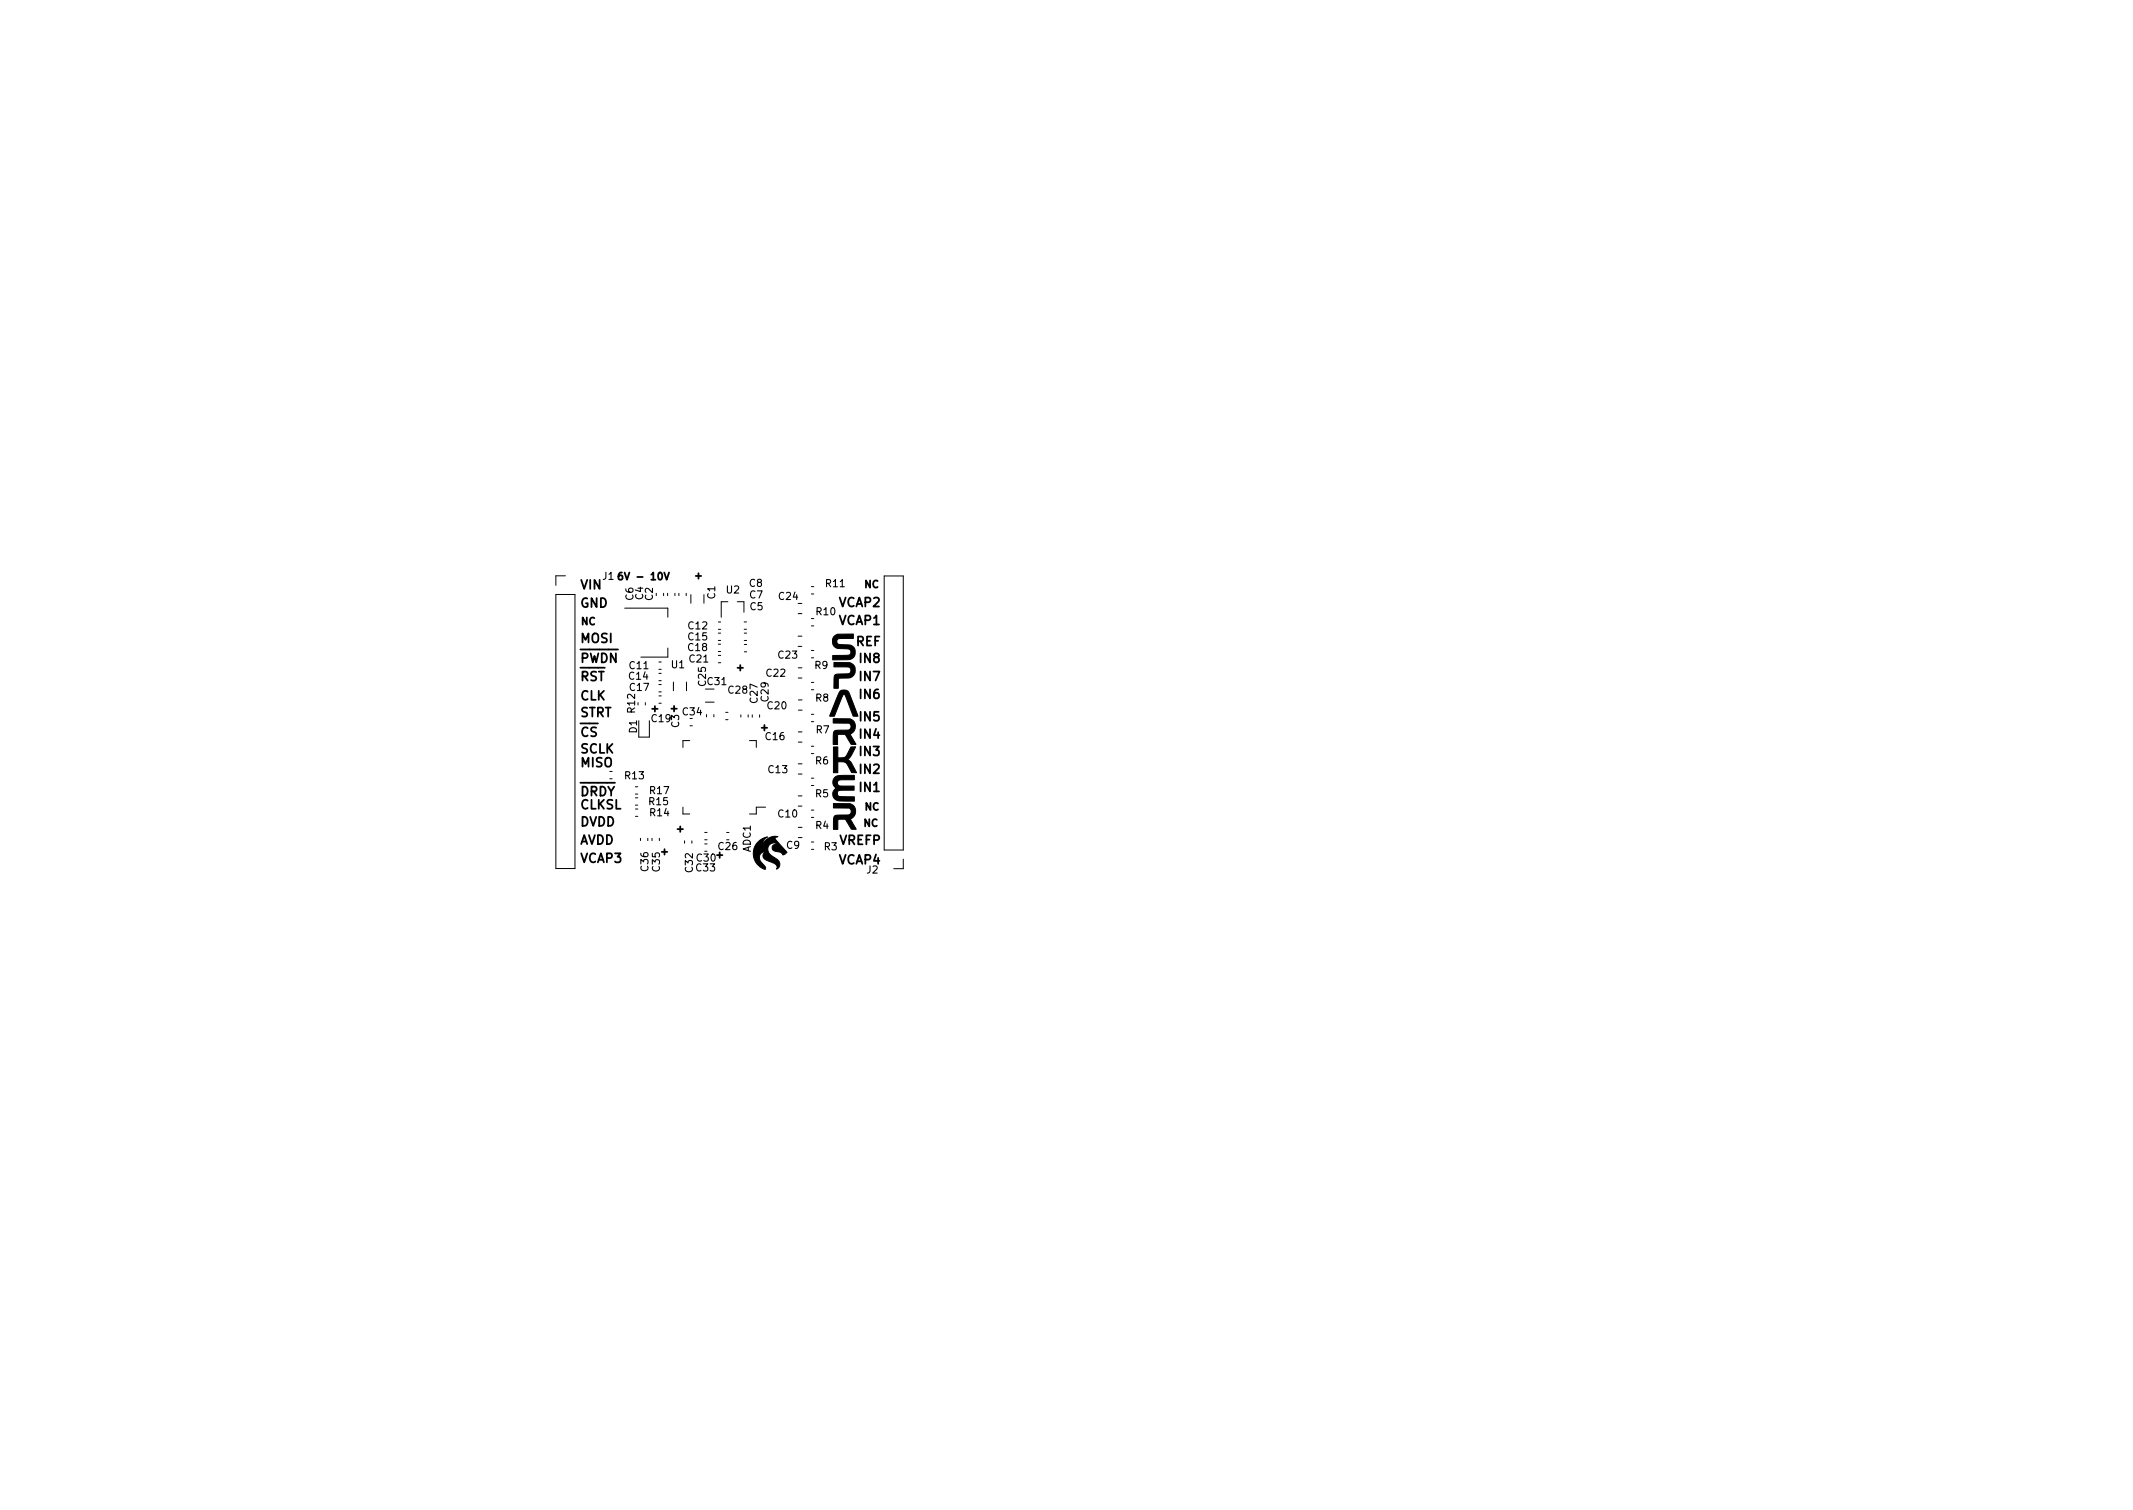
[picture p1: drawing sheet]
<svg xmlns="http://www.w3.org/2000/svg" width="297mm" height="210mm" viewBox="0 0 297 210" stroke-linecap="round" stroke-linejoin="round" font-family="sans-serif">
<defs><g id="words">
<g font-size="1.7">
<text x="80.9" y="82.1">VIN</text>
<text x="80.8" y="84.6">GND</text>
<text x="80.9" y="89.5">MOSI</text>
<text x="116.8" y="87">VCAP1</text>
<text x="116.8" y="84.5">VCAP2</text>
<text x="119.2" y="89.9">REF</text>
<text x="80.8" y="94.8">RST</text>
<text x="80.8" y="92.3">PWDN</text>
<text x="119.7" y="94.8">IN7</text>
<text x="119.7" y="92.3">IN8</text>
<text x="80.7" y="99.8">STRT</text>
<text x="80.8" y="97.5">CLK</text>
<text x="119.7" y="100.4">IN5</text>
<text x="119.7" y="97.3">IN6</text>
<text x="80.8" y="104.9">SCLK</text>
<text x="80.8" y="102.6">CS</text>
<text x="80.9" y="106.8">MISO</text>
<text x="119.7" y="107.7">IN2</text>
<text x="119.7" y="105.3">IN3</text>
<text x="119.7" y="102.8">IN4</text>
<text x="80.8" y="110.8">DRDY</text>
<text x="80.8" y="112.7">CLKSL</text>
<text x="119.7" y="110.3">IN1</text>
<text x="80.7" y="117.6">AVDD</text>
<text x="80.8" y="115.1">DVDD</text>
<text x="116.9" y="117.6">VREFP</text>
<text x="80.8" y="120.1">VCAP3</text>
<text x="116.8" y="120.3">VCAP4</text>
</g>
<g font-size="1.4">
<text x="83.9" y="80.7">J1</text>
<text x="86.9" y="80.8">6V - 10V</text>
<text x="88.2" y="83.6" transform="rotate(-90 88.2 83.6)">C6</text>
<text x="89.6" y="83.5" transform="rotate(-90 89.6 83.5)">C4</text>
<text x="90.9" y="83.6" transform="rotate(-90 90.9 83.6)">C2</text>
<text x="96.9" y="80.6">+</text>
<text x="99.6" y="83.4" transform="rotate(-90 99.6 83.4)">C1</text>
<text x="101.2" y="82.6">U2</text>
<text x="104.4" y="81.7">C8</text>
<text x="104.4" y="83.3">C7</text>
<text x="108.5" y="83.5">C24</text>
<text x="115" y="81.7">R11</text>
<text x="120.4" y="81.9">NC</text>
<text x="80.9" y="87">NC</text>
<text x="95.9" y="89.2">C15</text>
<text x="95.9" y="87.6">C12</text>
<text x="104.5" y="85">C5</text>
<text x="113.7" y="85.7">R10</text>
<text x="87.6" y="94.6">C14</text>
<text x="87.7" y="93.2">C11</text>
<text x="93.5" y="93">U1</text>
<text x="95.9" y="90.6">C18</text>
<text x="96" y="92.2">C21</text>
<text x="98.3" y="95.5" transform="rotate(-90 98.3 95.5)">C25</text>
<text x="98.6" y="95.4">C31</text>
<text x="102.7" y="93.4">+</text>
<text x="106.8" y="94.2">C22</text>
<text x="108.4" y="91.7">C23</text>
<text x="113.5" y="93.1">R9</text>
<text x="87.7" y="96.2">C17</text>
<text x="88.4" y="99.2" transform="rotate(-90 88.4 99.2)">R12</text>
<text x="90.8" y="100.5">C19</text>
<text x="90.8" y="99.1">+</text>
<text x="93.5" y="99.1">+</text>
<text x="94.6" y="101.3" transform="rotate(-90 94.6 101.3)">C3</text>
<text x="95.1" y="99.6">C34</text>
<text x="101.5" y="96.6">C28</text>
<text x="105.5" y="97.8" transform="rotate(-90 105.5 97.8)">C27</text>
<text x="106" y="101.8">+</text>
<text x="106.9" y="98.8">C20</text>
<text x="107" y="97.6" transform="rotate(-90 107 97.6)">C29</text>
<text x="113.6" y="97.7">R8</text>
<text x="88.7" y="102" transform="rotate(-90 88.7 102)">D1</text>
<text x="106.7" y="103">C16</text>
<text x="107" y="107.6">C13</text>
<text x="113.6" y="106.4">R6</text>
<text x="113.7" y="102.1">R7</text>
<text x="87.1" y="108.5">R13</text>
<text x="90.4" y="112.1">R15</text>
<text x="90.5" y="110.6">R17</text>
<text x="90.6" y="113.6">R14</text>
<text x="108.4" y="113.8">C10</text>
<text x="113.6" y="111">R5</text>
<text x="120.4" y="112.8">NC</text>
<text x="92.1" y="119">+</text>
<text x="94.3" y="115.9">+</text>
<text x="97.1" y="120">C30</text>
<text x="99.8" y="119.5">+</text>
<text x="100.1" y="118.4">C26</text>
<text x="104.5" y="118.6" transform="rotate(-90 104.5 118.6)">ADC1</text>
<text x="109.5" y="118.2">C9</text>
<text x="113.6" y="115.4">R4</text>
<text x="114.8" y="118.4">R3</text>
<text x="120.3" y="115.1">NC</text>
<text x="90.3" y="121.3" transform="rotate(-90 90.3 121.3)">C36</text>
<text x="91.9" y="121.3" transform="rotate(-90 91.9 121.3)">C35</text>
<text x="96.5" y="121.4" transform="rotate(-90 96.5 121.4)">C32</text>
<text x="97" y="121.3">C33</text>
<text x="120.7" y="121.6">J2</text>
</g>
</g></defs>
<path d="M86.6 79.7l-.3 .1a.67 .67 0 0 0 0 .9l.3-.1 .1-.3-.2-.2h-.2l-.2 .2M92.5 79.7l.3 1 .4-1" fill="none" stroke="#000" stroke-width=".25"/>
<g fill="none" stroke="#000" stroke-width=".14">
<path d="M77.4 82.8h2.7v38.1h-2.7zM78.7 80.2h-1.3v1.3M87 84.7h6v1.2M89.9 97.8v.4M91.8 92.2h.3M91.8 93.2h.3M91.8 93.8h.3M91.8 94.8h.3M91.8 96.3h.3M91.8 95.3h.3M91.8 96.9h.3M91.8 97.9h.3"/>
<path d="M92.4 82.6v.3M93 82.6v.3M93 90.2v1.3h-3.8M93.8 95v1.2M94 82.6v.3M94.5 82.6v.3M95.6 82.6v.3M95.6 95v1.2M96.2 82.8v1.2M98 82.8v1.2M98.2 97.8h1.2M98.2 95.9h1.2"/>
<path d="M98.4 99.5v.3M99.4 99.5v.3M100 89.2h.4M100 88.2h.4M100 90.7h.4M100 89.7h.4M100 91.3h.4M100 92.3h.4M100 87.6h.4M100 86.6h.4M101.1 99.2h.3M101.4 83.8h-1v2.1"/>
<path d="M102.7 83.8h.9v1.4M103.2 99.5v.4M103.6 86.6h.4M103.6 87.6h.4M103.6 89.2h.4M103.6 88.2h.4M103.7 89.7h.3M103.7 90.8h.3M104.2 99.5v.4M104.8 99.5v.4M105.8 99.5v.4M111.1 90h.6"/>
<path d="M111.1 88.6h.6M111.1 84h.6M111.1 85.4h.6M111.2 94.4h.5M111.2 93h.5M111.2 97.5h.5M111.2 98.9h.5M113 91.6h.3M113 90.6h.3M113 99.5h.3M113 81.7h.3M113 82.7h.3"/>
<path d="M113 86.1h.3M113 87.1h.3M113 95h.3M113 96h.3M123.1 80.2h2.7v38.2h-2.7zM84.9 108.4h.3M88.5 109.5h.3M88.5 110.6h.3M88.5 112.1h.3M88.5 111.1h.3M88.5 113.7h.3M88.5 112.6h.3"/>
<path d="M89 100.4v2.2h1.4v-2.2M89.2 116.7v.3M90.2 116.7v.3M90.8 116.7v.4M91.8 116.7v.4M95.1 112.4v.9h1M95.3 117.1v.3M96.1 103.1h-1v1M96.1 101.1h.3M96.4 117.1v.3M98.1 115.9h.4M98.1 116.9h.4"/>
<path d="M98.1 117.5h.4M101.1 100.2h.3M101.2 115.9h.3M104.4 103.1h.9v1M106.6 112.4h-1.3v.9h-.9M111.2 110.8h.5M111.2 112.2h.5M111.2 107.8h.5M111.2 106.4h.5M111.2 103.3h.5M111.2 101.9h.5M111.2 115.2h.5"/>
<path d="M111.2 116.6h.5M113 100.5h.3M113 109.4h.3M113 108.4h.3M113 104.9h.3M113 103.9h.3M113 117.2h.3M113 118.3h.3M113 113.8h.3M113 112.8h.3M125.8 119.6v1.4h-1.3"/>
</g>
<path d="M116.1 92.2l2.2 .1a1.12 1.12 0 0 1 .8 1.3 1.12 1.12 0 0 1-1.4 .8l-.9 .1-.1 1.3h-.6l.1-1.8 .4-.1 1-.1a.69 .69 0 0 0 .9-.3 .57 .57 0 0 0-.2-.6 .57 .57 0 0 0-.6 0h-1.6zM117 96.2a.93 .93 0 0 1 1.5 .8l1 2.7h-.1a.42 .42 0 0 1-.7-.2l-.7-2.1a.82 .82 0 0 0-.5-.7l-.3 .4-1 2.6h-.7zM116.2 88.6l.4-.3h2.2v.6h-1.3a.98 .98 0 0 0-.9 .2 .46 .46 0 0 0 0 .5 .46 .46 0 0 0 .5 .2h.5a1.14 1.14 0 0 1 1.2 .3 1.14 1.14 0 0 1 .2 1.2 1.25 1.25 0 0 1-1.4 .6h-1.6v-.6h1.4a1.05 1.05 0 0 0 1-.3 .49 .49 0 0 0 0-.5 .49 .49 0 0 0-.5-.2h-.5a1.11 1.11 0 0 1-1.2-.3 1.11 1.11 0 0 1-.2-1.3zM105.6 117.2l.6-.4 .7-.3a1.59 1.59 0 0 0-.8 1.1 2.47 2.47 0 0 1 2.2-1.1 .3 .3 0 0 0-.4 .2 .3 .3 0 0 0 .2 .4l1.2 1.2a.35 .35 0 0 1 .2 .5l-.2-.1v-.1l-.1 .1a.19 .19 0 0 1 0 .3 .19 .19 0 0 1-.3-.1l-.1-.2a1.78 1.78 0 0 1-1.2-.5 .47 .47 0 0 1 .1-.5 .47 .47 0 0 1 .5-.1 .82 .82 0 0 0-1.1 .1 .82 .82 0 0 0 0 1.2l.5 .3a1.78 1.78 0 0 1 1 1.2 .69 .69 0 0 1-.5 .6 .62 .62 0 0 0-.5-.9l-.4-.1a.94 .94 0 0 1-.9-1.1l.3-.2a.82 .82 0 0 0-.8 .5 .82 .82 0 0 0 .3 1l.4 .4a.24 .24 0 0 1 .2 .2 .24 .24 0 0 1-.3 .2 2.32 2.32 0 0 1-.8-3.8zM116 100.1h2.4a1.14 1.14 0 0 1 .7 1.1 1.14 1.14 0 0 1-.7 1l.8 1.4-.3 .1a.46 .46 0 0 1-.6-.5l-.6-.9h-.9l-.2 .1v1.3h-.6v-1.3a.58 .58 0 0 1 .2-.6 .58 .58 0 0 1 .6-.1h.8a.61 .61 0 0 0 .9-.7l-.2-.3h-2.3zM116.1 111.9h2.3a1.14 1.14 0 0 1 .8 1.1 1.14 1.14 0 0 1-.8 1l.8 1.5h-.3a.46 .46 0 0 1-.6-.5l-.6-.9h-.9l-.1 .2v1.2h-.6v-1.3a.58 .58 0 0 1 .1-.6 .58 .58 0 0 1 .6-.1h.9a.61 .61 0 0 0 .8-.7l-.2-.3h-2.2zM116.3 108.2a2.22 2.22 0 0 1 1.6-.2h1.1v.6h-1.3a.88 .88 0 0 0-1 .2 .51 .51 0 0 0 .1 .6 .51 .51 0 0 0 .6 .1h1.5v.5h-1.3a.92 .92 0 0 0-.9 .2 .48 .48 0 0 0 0 .6 .48 .48 0 0 0 .5 .1h1.8v.7l-1.3-.1a1.58 1.58 0 0 1-1.7-.6 .95 .95 0 0 1 .5-1.2 .92 .92 0 0 1-.2-1.5zM116.1 104h.6v1.5h.4a.89 .89 0 0 0 1-.8l.4-.7h.6l-.3 .6a2.38 2.38 0 0 1-.8 1.2l.5 .4 .8 1.4h-.7l-.3-.6a1.06 1.06 0 0 0-1.3-.9h-.3v1.5h-.6z" fill="#000" stroke="#000" stroke-width=".14"/>
<use href="#words"/>
</svg>
